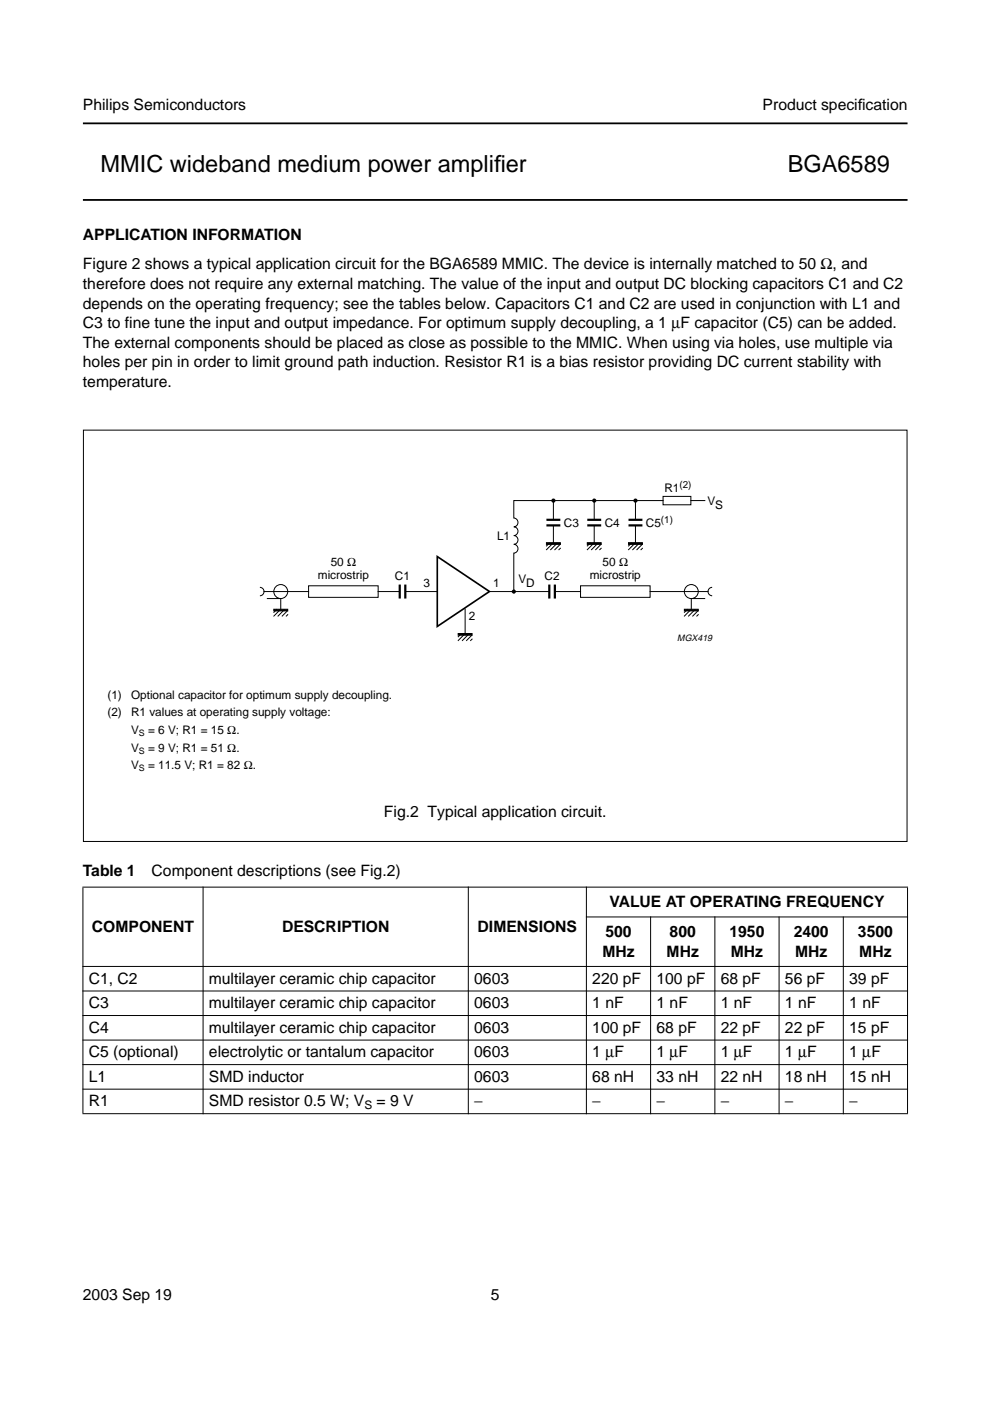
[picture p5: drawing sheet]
<svg xmlns="http://www.w3.org/2000/svg" width="210mm" height="297mm" viewBox="0 0 210 297" stroke-linecap="round" stroke-linejoin="round" font-family="sans-serif">
<defs><g id="words">
<g font-size="5">
<text x="21.3" y="36.5">MMIC wideband medium power amplif</text>
<text x="104.8" y="36.5">ier</text>
<text x="167" y="36.5">BGA6589</text>
</g>
<g font-size="3.3">
<text x="17.6" y="23.4">Philips Semiconductors</text>
<text x="161.7" y="23.4">Product specif</text>
<text x="181.9" y="23.4">ication</text>
<text x="17.6" y="50.9">APPLICATION INFORMATION</text>
<text x="17.6" y="57.1">Figure 2 shows a typical application circuit for the BGA6589 MMIC. The device is internally matched to 50 Ω, and</text>
<text x="17.6" y="61.3">therefore does not require any external matching. The value of the input and output DC blocking capacitors C1 and C2</text>
<text x="17.6" y="65.4">depends on the operating frequency; see the tables below. Capacitors C1 and C2 are used in conjunction with L1 and</text>
<text x="17.6" y="69.6">C3 to fine tune the input and output impedance. For optimum supply decoupling, a 1 µF capacitor (C5) can be added.</text>
<text x="17.6" y="73.7">The external components should be placed as close as possible to the MMIC. When using via holes, use multiple via</text>
<text x="17.6" y="77.9">holes per pin in order to limit ground path induction. Resistor R1 is a bias resistor providing DC current stability with</text>
<text x="17.6" y="82.1">temperature.</text>
<text x="81.4" y="173.2">Fig.2 Typical application circuit.</text>
<text x="17.6" y="185.7">Table 1</text>
<text x="32.2" y="185.7">Component descriptions (see Fig.2)</text>
<text x="19.5" y="197.6">COMPONENT</text>
<text x="59.8" y="197.6">DESCRIPTION</text>
<text x="101.3" y="197.6">DIMENSIONS</text>
<text x="129.2" y="192.4">VALUE AT OPERATING FREQUENCY</text>
<text x="127.7" y="202.9">MHz</text>
<text x="128.4" y="198.7">500</text>
<text x="141.3" y="202.9">MHz</text>
<text x="142" y="198.7">800</text>
<text x="154.7" y="198.7">1950</text>
<text x="155" y="202.9">MHz</text>
<text x="168.3" y="198.7">2400</text>
<text x="168.6" y="202.9">MHz</text>
<text x="181.9" y="198.7">3500</text>
<text x="182.2" y="202.9">MHz</text>
<text x="18.8" y="208.6">C1, C2</text>
<text x="44.3" y="208.6">multilayer ceramic chip capacitor</text>
<text x="100.5" y="208.6">0603</text>
<text x="125.6" y="208.6">220 pF</text>
<text x="139.2" y="208.6">100 pF</text>
<text x="152.8" y="208.6">68 pF</text>
<text x="166.4" y="208.6">56 pF</text>
<text x="180.1" y="208.6">39 pF</text>
<text x="18.8" y="213.8">C3</text>
<text x="44.3" y="213.8">multilayer ceramic chip capacitor</text>
<text x="100.5" y="213.8">0603</text>
<text x="125.6" y="213.8">1 nF</text>
<text x="139.2" y="213.8">1 nF</text>
<text x="152.8" y="213.8">1 nF</text>
<text x="166.4" y="213.8">1 nF</text>
<text x="180.1" y="213.8">1 nF</text>
<text x="18.8" y="219">C4</text>
<text x="44.3" y="219">multilayer ceramic chip capacitor</text>
<text x="100.5" y="219">0603</text>
<text x="125.6" y="219">100 pF</text>
<text x="139.2" y="219">68 pF</text>
<text x="152.8" y="219">22 pF</text>
<text x="166.4" y="219">22 pF</text>
<text x="180.1" y="219">15 pF</text>
<text x="18.8" y="224.2">C5 (optional)</text>
<text x="44.3" y="224.2">electrolytic or tantalum capacitor</text>
<text x="100.5" y="224.2">0603</text>
<text x="125.6" y="224.2">1 µF</text>
<text x="139.2" y="224.2">1 µF</text>
<text x="152.8" y="224.2">1 µF</text>
<text x="166.4" y="224.2">1 µF</text>
<text x="180" y="224.2">1 µF</text>
<text x="18.8" y="229.4">L1</text>
<text x="44.3" y="229.4">SMD inductor</text>
<text x="100.5" y="229.4">0603</text>
<text x="125.6" y="229.4">68 nH</text>
<text x="139.2" y="229.4">33 nH</text>
<text x="152.8" y="229.4">22 nH</text>
<text x="166.4" y="229.4">18 nH</text>
<text x="180.1" y="229.4">15 nH</text>
<text x="18.8" y="234.6">R1</text>
<text x="44.3" y="234.6">SMD resistor 0.5 W; V</text>
<text x="79.8" y="234.6">= 9 V</text>
<text x="100.5" y="234.6">−</text>
<text x="125.6" y="234.6">−</text>
<text x="139.2" y="234.6">−</text>
<text x="152.8" y="234.6">−</text>
<text x="166.4" y="234.6">−</text>
<text x="180" y="234.6">−</text>
<text x="17.6" y="275.6">2003 Sep 19</text>
<text x="104.1" y="275.6">5</text>
</g>
<g font-size="2.5">
<text x="140.9" y="104.4">R1</text>
<text x="150" y="107">V</text>
<text x="151.6" y="107.9">S</text>
<text x="119.5" y="111.6">C3</text>
<text x="128.2" y="111.6">C4</text>
<text x="136.9" y="111.6">C5</text>
<text x="105.4" y="114.5">L1</text>
<text x="67.4" y="122.8">microstrip</text>
<text x="70.1" y="120.1">50 Ω</text>
<text x="83.7" y="123">C1</text>
<text x="89.8" y="124.5">3</text>
<text x="104.6" y="124.5">1</text>
<text x="109.9" y="123.6">V</text>
<text x="111.6" y="124.5">D</text>
<text x="115.5" y="123">C2</text>
<text x="125.1" y="122.8">microstrip</text>
<text x="127.8" y="120.1">50 Ω</text>
<text x="99.4" y="131.4">2</text>
<text x="22.8" y="148.1">(1)</text>
<text x="27.8" y="148.1">Optional capacitor for optimum supply decoupling.</text>
<text x="22.8" y="151.9">(2)</text>
<text x="27.8" y="151.9">R1 values at operating supply voltage:</text>
<text x="27.8" y="155.6">V</text>
<text x="31.4" y="155.6">= 6 V; R1 = 15 Ω.</text>
<text x="27.8" y="159.4">V</text>
<text x="31.4" y="159.4">= 9 V; R1 = 51 Ω.</text>
<text x="27.8" y="163.1">V</text>
<text x="31.4" y="163.1">= 11.5 V; R1 = 82 Ω.</text>
<text x="77.2" y="235.2">S</text>
</g>
<g font-size="2.1">
<text x="144.1" y="103.5">(2)</text>
<text x="140.1" y="110.8">(1)</text>
</g>
<g font-size="1.9">
<text x="143.6" y="135.8">MGX419</text>
<text x="29.4" y="156.1">S</text>
<text x="29.4" y="159.8">S</text>
<text x="29.4" y="163.6">S</text>
</g>
</g></defs>
<path d="M17.6 26.2h174.8M17.6 42.4h174.8" fill="none" stroke="#000" stroke-width=".38"/>
<g fill="#fff">
<path d="M179 106.3h13.5z"/>
<path d="M178.9 105.4v2z"/>
<path d="M17.7 102.5h174.8v7.1h-174.8z"/>
<circle cx="162.7" cy="103.3" r=".22"/>
<circle cx="162.7" cy="105.2" r=".22"/>
<circle cx="162.7" cy="107" r=".22"/>
<circle cx="162.7" cy="108.9" r=".22"/>
<circle cx="47.7" cy="103.3" r=".22"/>
<circle cx="47.7" cy="105.2" r=".22"/>
<circle cx="47.7" cy="107" r=".22"/>
<circle cx="47.7" cy="108.9" r=".22"/>
</g>
<path d="M115.9 115.1h2.9v.3h-2.9zM124.5 115.1h3v.3h-3zM133.3 115.1h2.9v.3h-2.9zM58.1 129.2h2.9v.3h-2.9zM97.1 134.3h3v.4h-3zM145.1 129.2h2.9v.3h-2.9z" fill="#000" stroke="#000" stroke-width=".21"/>
<g fill="none" stroke="#000" stroke-width=".21">
<path d="M116.5 115.2l-.6 .6M117.2 115.2l-1.3 1.3M117.3 106.1v4M117.3 111.5v3.6M118.1 115.2l-1.3 1.3M118.8 115.4l-1.2 1.1M118.8 116.2l-.3 .3M125.1 115.2l-.6 .6M125.9 115.2l-1.4 1.3M126 106.1v4M126 111.5v3.6M126.8 115.2l-1.4 1.3"/>
<path d="M127.4 115.4l-1.1 1.1M127.5 116.2l-.3 .3M133.9 115.2l-.6 .6M134.6 115.2l-1.3 1.3M134.7 106.1v4M134.7 111.5v3.6M135.5 115.2l-1.3 1.3M136.2 115.4l-1.2 1.1M136.2 116.2l-.3 .3M140.6 105.2h5.9v1.8h-5.9zM140.6 106.1h-31.7v3.7a.93 .93 0 0 1 .9 1 .93 .93 0 0 1-.9 .9 .93 .93 0 0 1 .9 .9 .93 .93 0 0 1-.9 .9 .93 .93 0 0 1 .9 1 .93 .93 0 0 1-.9 .9 .93 .93 0 0 1 .9 .9 .93 .93 0 0 1-.9 1v8.1M146.5 106.1h2.9"/>
<path d="M55.1 124.5a.89 .89 0 0 1 .9 .9 .89 .89 0 0 1-.9 .9M56 125.4h9.4M56.6 126.9h2.9v2.2M58.7 129.2l-.6 .6M59.4 129.3l-1.3 1.3M60.3 129.3l-1.3 1.3M61 129.5l-1.2 1.1M61 130.3l-.3 .3M65.4 124.2h14.8v2.4h-14.8zM80.2 125.4h4.4M86.1 125.4h6.6M97.7 134.4l-.5 .6"/>
<path d="M98.5 134.4l-1.3 1.4M98.6 129.1v5.2M99.4 134.4l-1.4 1.4M100 134.7l-1.1 1.1M100.1 135.5l-.3 .3M103.8 125.4h12.5M117.8 125.4h5.3M123.1 124.2h14.7v2.4h-14.7zM145.7 129.2l-.6 .6M146.5 129.3l-1.4 1.3M147.4 129.3l-1.4 1.3M148 129.5l-1.1 1.1"/>
<path d="M148 130.3l-.3 .3M149.5 126.9h-2.9v2.2M150.1 125.4h-12.3M151 124.5a.89 .89 0 0 0-.9 .9 .89 .89 0 0 0 .9 .9"/>
<circle cx="59.5" cy="125.4" r="1.48"/>
<circle cx="146.6" cy="125.4" r="1.48"/>
</g>
<g fill="#000">
<circle cx="117.3" cy="106.1" r=".44"/>
<circle cx="126" cy="106.1" r=".44"/>
<circle cx="134.7" cy="106.1" r=".44"/>
<circle cx="108.9" cy="125.4" r=".44"/>
</g>
<path d="M115.9 110.2h2.9M115.9 111.4h2.9M124.5 110.2h3M124.5 111.4h3M133.3 110.2h2.9M133.3 111.4h2.9M84.8 123.9v3M85.9 123.9v3M116.5 123.9v3M117.6 123.9v3" fill="none" stroke="#000" stroke-width=".47"/>
<path d="M92.7 118l11.1 7.4-11.1 7.4z" fill="none" stroke="#000" stroke-width=".35"/>
<path d="M22.6 171h164.8v7.5h-164.8z" fill-rule="evenodd" fill="#fff"/>
<path d="M17.7 91.2h174.6v87.2h-174.6z" fill="none" stroke="#000" stroke-width=".21"/>
<g fill="#000" stroke="#000" stroke-width=".21">
<path d="M17.5 188.1h175zM124.2 194.4h68.3zM17.5 204.9h175zM17.5 210.1h175zM17.5 215.3h175zM17.6 188.2v47.8zM43.1 188v48.2zM99.3 188v48.2zM124.3 188v48.2zM137.9 194.3v41.9zM151.6 194.3v41.9zM165.2 194.3v41.9z"/>
<path d="M178.8 194.3v41.9zM192.4 188.2v47.8zM17.5 220.5h175zM17.5 225.7h175zM17.5 230.9h175zM17.5 236.1h175z"/>
</g>
<use href="#words"/>
</svg>
